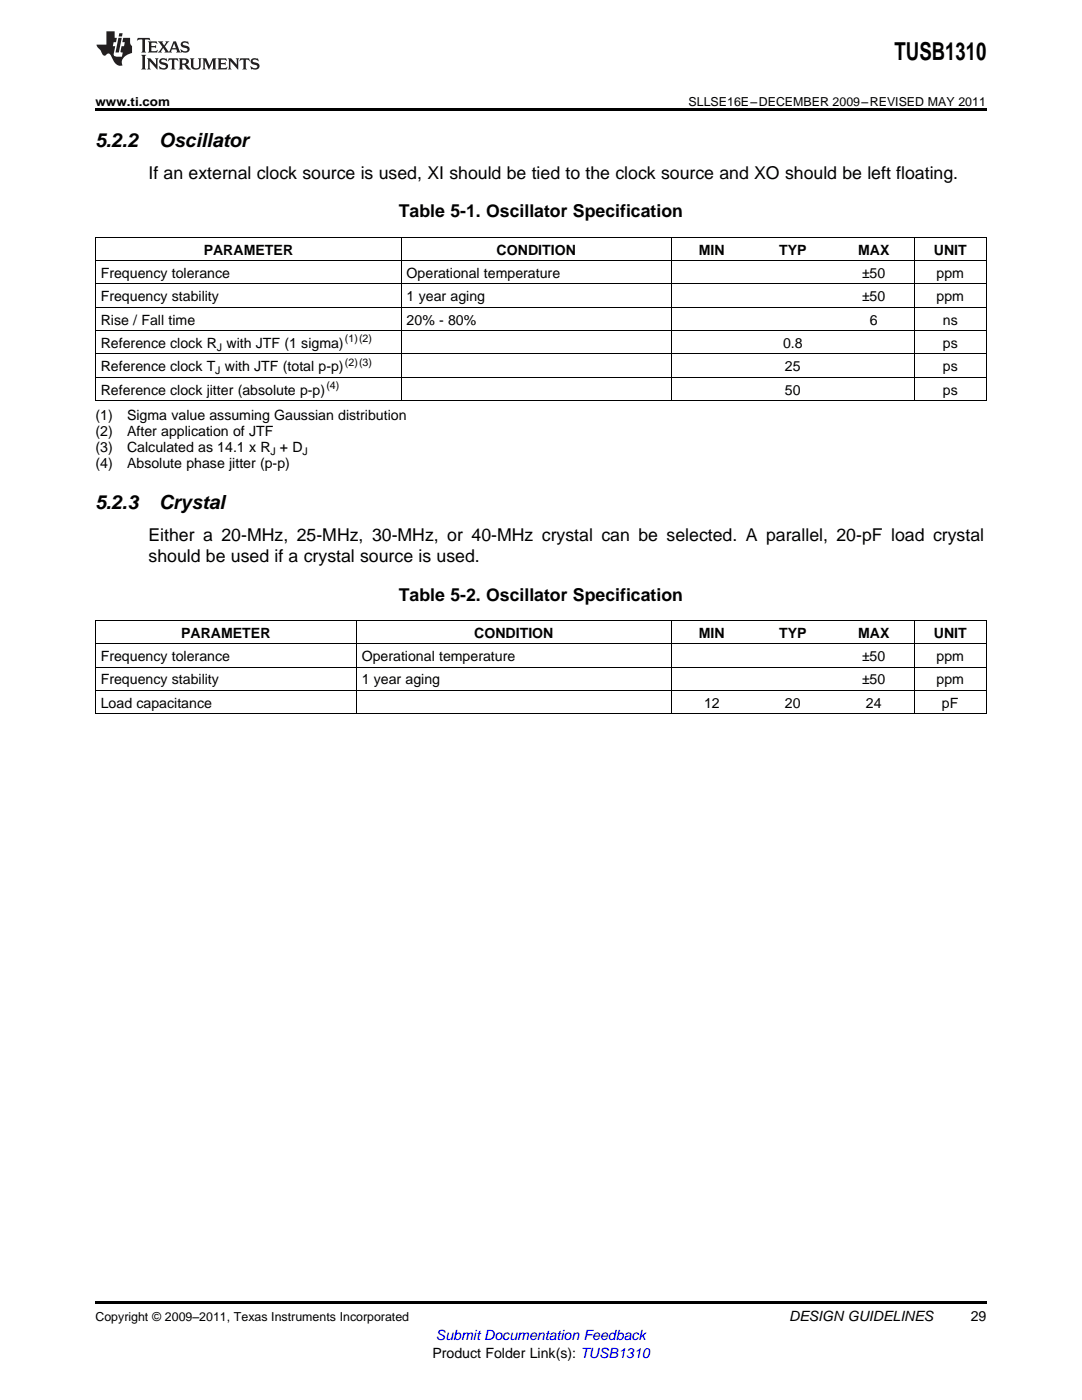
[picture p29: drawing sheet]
<svg xmlns="http://www.w3.org/2000/svg" width="216mm" height="279mm" viewBox="0 0 216 279" stroke-linecap="round" stroke-linejoin="round" font-family="sans-serif">
<defs><g id="words">
<text font-size="4.9" x="178.5" y="12">TUSB1310</text>
<g font-size="3.9">
<text x="19" y="29.3">5.2.2</text>
<text x="31.7" y="29.3">Oscillator</text>
<text x="19" y="101.5">5.2.3</text>
<text x="31.7" y="101.5">Crystal</text>
</g>
<g font-size="3.5">
<text x="29.6" y="35.6">If an external clock source is used, XI should be tied to the clock source and XO should be left floating.</text>
<text x="79.6" y="43.4">Table 5-1. Oscillator Specification</text>
<text x="29.6" y="107.9">Either a 20-MHz, 25-MHz, 30-MHz, or 40-MHz crystal can be selected. A parallel, 20-pF load crystal</text>
<text x="29.6" y="112.1">should be used if a crystal source is used.</text>
<text x="79.6" y="119.9">Table 5-2. Oscillator Specification</text>
</g>
<g font-size="2.8">
<text x="40.6" y="50.8">PARAMETER</text>
<text x="99.1" y="50.8">CONDITION</text>
<text x="139.5" y="50.8">MIN</text>
<text x="155.5" y="50.8">TYP</text>
<text x="171.2" y="50.8">MAX</text>
<text x="186.3" y="50.8">UNIT</text>
<text x="20.1" y="55.5">Frequency tolerance</text>
<text x="81.1" y="55.5">Operational temperature</text>
<text x="172" y="55.5">±50</text>
<text x="186.9" y="55.5">ppm</text>
<text x="20.1" y="60.1">Frequency stability</text>
<text x="20.1" y="64.8">Rise / Fall time</text>
<text x="81.1" y="60.1">1 year aging</text>
<text x="81.1" y="64.8">20% - 80%</text>
<text x="172" y="60.1">±50</text>
<text x="173.6" y="64.8">6</text>
<text x="186.9" y="60.1">ppm</text>
<text x="188.1" y="64.8">ns</text>
<text x="20.1" y="69.4">Reference clock R with JTF (1 sigma)</text>
<text x="156.2" y="69.4">0.8</text>
<text x="188.1" y="69.4">ps</text>
<text x="20.1" y="74.1">Reference clock T with JTF (total p-p)</text>
<text x="156.6" y="74.1">25</text>
<text x="188.1" y="74.1">ps</text>
<text x="19" y="83.9">(1)</text>
<text x="20.1" y="78.7">Reference clock jitter (absolute p-p)</text>
<text x="25.4" y="83.9">Sigma value assuming Gaussian distribution</text>
<text x="156.6" y="78.7">50</text>
<text x="188.1" y="78.7">ps</text>
<text x="19" y="87.1">(2)</text>
<text x="25.4" y="87.1">After application of JTF</text>
<text x="19" y="90.2">(3)</text>
<text x="19" y="93.4">(4)</text>
<text x="25.4" y="90.2">Calculated as 14.1 x R + D</text>
<text x="25.4" y="93.4">Absolute phase jitter (p-p)</text>
<text x="20.1" y="131.9">Frequency tolerance</text>
<text x="36.1" y="127.3">PARAMETER</text>
<text x="72.2" y="131.9">Operational temperature</text>
<text x="94.6" y="127.3">CONDITION</text>
<text x="139.5" y="127.3">MIN</text>
<text x="155.5" y="127.3">TYP</text>
<text x="171.2" y="127.3">MAX</text>
<text x="172" y="131.9">±50</text>
<text x="186.3" y="127.3">UNIT</text>
<text x="186.9" y="131.9">ppm</text>
<text x="20.1" y="136.6">Frequency stability</text>
<text x="72.2" y="136.6">1 year aging</text>
<text x="172" y="136.6">±50</text>
<text x="186.9" y="136.6">ppm</text>
<text x="20.1" y="141.3">Load capacitance</text>
<text x="140.5" y="141.3">12</text>
<text x="156.6" y="141.3">20</text>
<text x="172.8" y="141.3">24</text>
<text x="188" y="141.3">pF</text>
<text x="157.5" y="263.6">DESIGN GUIDELINES</text>
<text x="193.7" y="263.6">29</text>
<text x="86.3" y="270.9">Product Folder Link(s): TUSB1310</text>
</g>
<text font-size="2.8" fill="#00f" x="87" y="267.4">Submit Documentation Feedback</text>
<g font-size="2.5">
<text x="19" y="21.1">www.ti.com</text>
<text x="137.4" y="21.1">SLLSE16E–DECEMBER 2009–REVISED MAY 2011</text>
<text x="19" y="263.6">Copyright © 2009–2011, Texas Instruments Incorporated</text>
</g>
<g font-size="2.1">
<text x="43.3" y="70">J</text>
<text x="68.8" y="68.3">(1)(2)</text>
<text x="43" y="74.6">J</text>
<text x="65.1" y="77.6">(4)</text>
<text x="68.8" y="73">(2)(3)</text>
<text x="53.9" y="90.8">J</text>
<text x="60.4" y="90.8">J</text>
</g>
</g></defs>
<g fill="#231f20">
<path d="M27.5 7.6l-.1 .5 .4-.2h.6v.1v2.1l-.2 .4h1l-.3-.4v-2.1l.1-.1h.5l.5 .2-.2-.5zM29.5 8.3l.2 .3v1.5l-.2 .4h1.8l.2-.6a1.04 1.04 0 0 1-1.3 .2v-.7h.6l.3 .2v-.6l-.3 .2h-.6v-.6l.8-.1 .4 .3-.2-.5zM31.5 8.3l.9 1.1-.9 1.1h.8l-.2-.2 .5-.7 .4 .7-.2 .2h1.5l-.1-.2 .1-.4h.9l.1 .4-.2 .2h1l-.3-.3-.7-1.9h-.5l-.9 2-.8-1 .9-1h-.8l.1 .3-.3 .5-.4-.6 .2-.2zM34.7 8.6l.4 1h-.7zM36.3 8.4a.63 .63 0 0 0-.2 .7 .63 .63 0 0 0 .6 .4l.6 .2 .1 .2a.75 .75 0 0 1-.7 .4 .75 .75 0 0 1-.6-.5l.1 .7 .1-.1a1.11 1.11 0 0 0 1.5-.6 1.13 1.13 0 0 0-1.2-.8l-.1-.4a1.04 1.04 0 0 1 1.2 .2l-.2-.5-.1 .1-.5-.2zM28.2 10.9l.2 .4v2.2l-.2 .4h1l-.3-.4v-2.2l.3-.4zM29.3 11.6l.3 .4v1.5l-.3 .4h.8l-.2-.4v-1.3l1.5 1.7v-1.9l.2-.4h-.7l.2 .4v.9l-1.1-1.3zM32 11.8a.62 .62 0 0 0-.2 .7 .62 .62 0 0 0 .6 .4l.6 .1 .1 .3a.76 .76 0 0 1-.7 .3 .76 .76 0 0 1-.6-.4l.1 .7 .1-.1a1.11 1.11 0 0 0 1.5-.6 1.13 1.13 0 0 0-1.2-.8l-.1-.4a1.04 1.04 0 0 1 1.2 .2l-.2-.6-.1 .1-.5-.1zM33.7 11.6l-.2 .6a.61 .61 0 0 1 .8-.3v1.6l-.2 .4h.9l-.2-.4v-1.6a.63 .63 0 0 1 .8 .3l-.2-.6zM35.6 11.6l.3 .4v1.5l-.3 .4h1l-.2-.2v-.8l.5 .2a.76 .76 0 0 0 1.2 .7l-1-1a.58 .58 0 0 0 .6-.5 .58 .58 0 0 0-.5-.6zM36.4 11.9h.1a.45 .45 0 0 1 .5 .1 .45 .45 0 0 1 .1 .5l-.7 .2zM37.9 11.6l.2 .2a2.17 2.17 0 0 0 .3 1.9 .99 .99 0 0 0 1.6-.6v-1.1l.2-.4h-.7l.2 .2a1.92 1.92 0 0 1-.2 1.8 .6 .6 0 0 1-.9-.5v-1.1l.2-.4zM40.4 11.6l.2 .4v1.5l-.2 .4h.7l-.2-.4v-1.4l.8 1.8 .8-1.8v1.4l-.2 .4h.9l-.2-.4v-1.5l.2-.4h-.8l-.6 1.5-.6-1.5zM43.4 11.6l.2 .4v1.5l-.2 .4h1.8l.2-.6a1.04 1.04 0 0 1-1.3 .1v-.6h.5l.4 .2v-.6l-.4 .2h-.5v-.7h.8l.3 .3-.1-.6zM45.5 11.6l.2 .4v1.5l-.2 .4h.7l-.2-.4v-1.3l1.5 1.7v-1.9l.2-.4h-.7l.2 .4v.9l-1.1-1.3zM47.9 11.6l-.1 .6a.61 .61 0 0 1 .8-.3v1.6l-.3 .4h1l-.3-.4 .1-1.6a.63 .63 0 0 1 .7 .3l-.1-.6zM50.2 11.8a.62 .62 0 0 0-.2 .7 .62 .62 0 0 0 .6 .4l.6 .1 .2 .3a.76 .76 0 0 1-.8 .3 .76 .76 0 0 1-.6-.4l.1 .7 .2-.1a1.11 1.11 0 0 0 1.5-.6 1.13 1.13 0 0 0-1.3-.8l-.1-.4a1.04 1.04 0 0 1 1.2 .2l-.1-.6-.2 .1-.5-.1z"/>
<path d="M21.2 6.3v2.6h-1.9l.1 .4 .7 .9a.91 .91 0 0 0 1 .8 .56 .56 0 0 1 .5-.3 .56 .56 0 0 1 .5 .3l.4 .8a1.53 1.53 0 0 0 1.9 1.2 1.54 1.54 0 0 1 1-2.1l.9-.3v-1.4a1.52 1.52 0 0 1-.3-1.6h-1.4l-.2 .8h.5l-.2 .8h-.4l-.2 1v.2l.4 .1-.2 .8a1.93 1.93 0 0 1-1.6-.3l.3-1.8h-.5l.2-.8h.4l.2-.8h-.4v-1.3zM23.6 7.6l-.6 2.9h.7l.6-2.9zM23.8 6.6l-.1 .7h.6l.2-.7z"/>
</g>
<path d="M19 21.6h177.8v.6h-177.8zM19 259.7h177.8v.5h-177.8z" fill="#000"/>
<g fill="none" stroke="#000" stroke-width=".2">
<path d="M19 56.7h177.8M19 52h177.8M19 47.4h177.8M19.1 47.4v32.6M80 47.4v32.6M133.9 47.4v32.6M182.4 47.4v32.6M196.8 47.4v32.6M19 80h177.8M19 75.3h177.8M19 70.6h177.8M19 66h177.8"/>
<path d="M19 61.3h177.8M19 137.8h177.8M19 133.2h177.8M19 128.5h177.8M19 123.8h177.8M19.1 123.9v18.6M71.1 123.9v18.6M133.9 123.9v18.6M182.4 123.9v18.6M196.8 123.9v18.6M19 142.5h177.8"/>
</g>
<use href="#words"/>
</svg>
